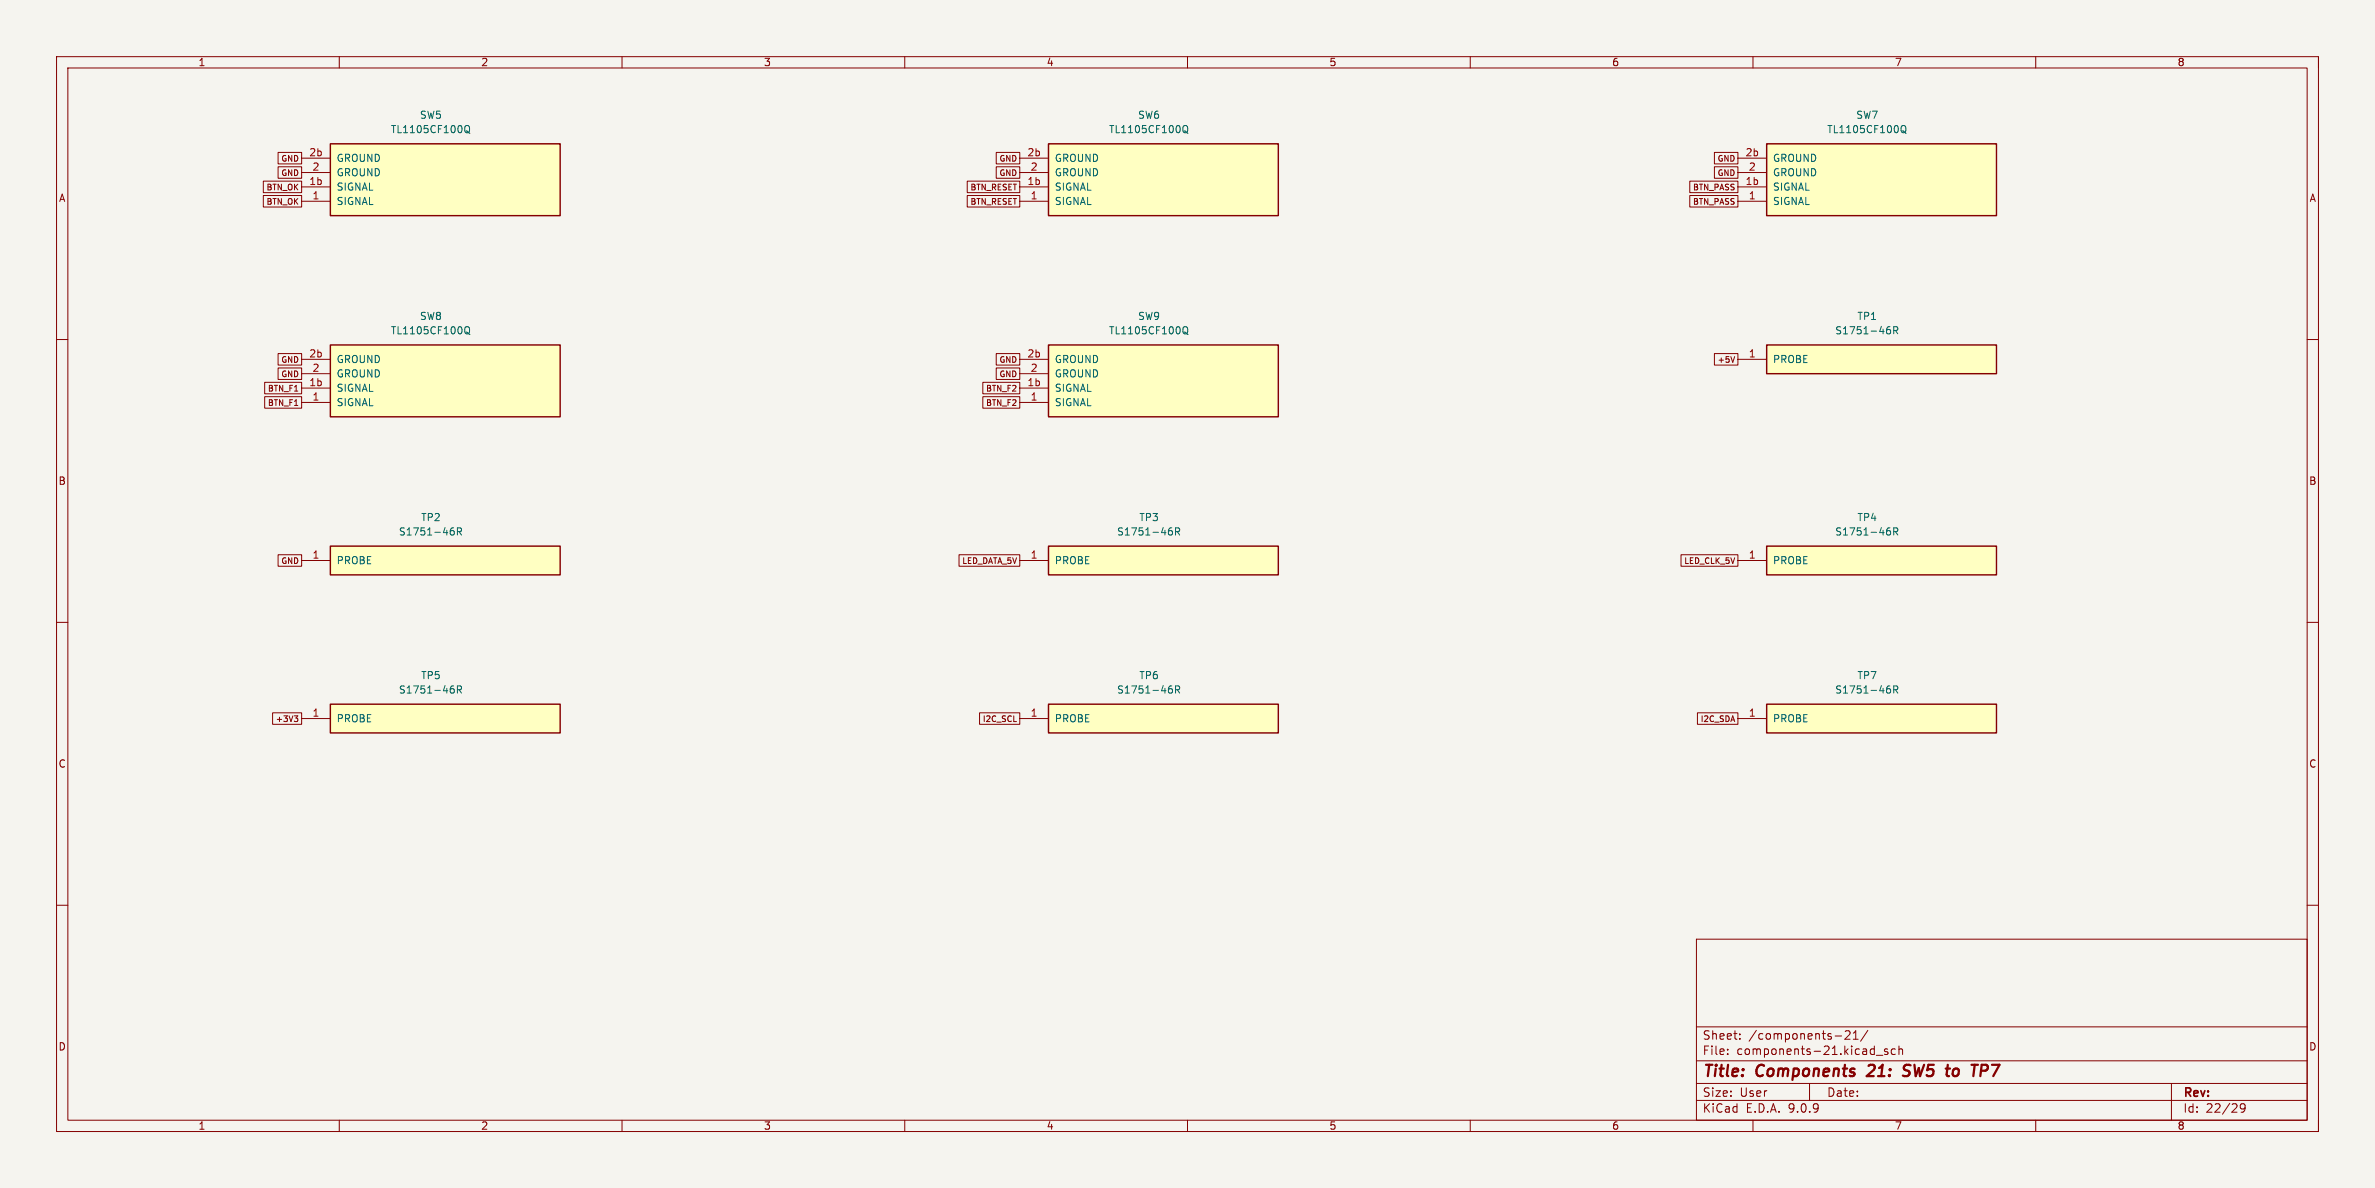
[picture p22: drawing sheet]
<svg xmlns="http://www.w3.org/2000/svg" width="420mm" height="210mm" viewBox="0 0 420 210" stroke-linecap="round" stroke-linejoin="round" font-family="sans-serif">
<defs><g id="words">
<g font-size="2.8" fill="#840000">
<text x="301" y="190.9">Title:</text>
<text x="310.7" y="190.9">Components</text>
<text x="331.2" y="190.9">21:</text>
<text x="338.3" y="190.9">SW5</text>
<text x="346.7" y="190.9">to</text>
<text x="352" y="190.9">TP7</text>
</g>
<g font-size="2.1" fill="#840000">
<text x="301" y="184">Sheet:</text>
<text x="309.2" y="184">/components-21/</text>
<text x="301" y="186.7">File:</text>
<text x="307.1" y="186.7">components-21.kicad_sch</text>
<text x="301" y="196.9">KiCad</text>
<text x="301" y="194.1">Size:</text>
<text x="307.7" y="194.1">User</text>
<text x="308.7" y="196.9">E.D.A.</text>
<text x="316.3" y="196.9">9.0.9</text>
<text x="323" y="194.1">Date:</text>
<text x="386" y="194.3">Rev:</text>
<text x="386" y="196.9">Id:</text>
<text x="390.1" y="196.9">22/29</text>
</g>
<g font-size="1.8" fill="#840000">
<text x="35" y="11.9">1</text>
<text x="85" y="11.9">2</text>
<text x="135" y="11.9">3</text>
<text x="185" y="11.9">4</text>
<text x="235" y="11.9">5</text>
<text x="285" y="11.9">6</text>
<text x="335" y="11.9">7</text>
<text x="385" y="11.9">8</text>
<text x="10.3" y="35.9">A</text>
<text x="408.3" y="35.9">A</text>
<text x="10.3" y="85.9">B</text>
<text x="408.3" y="85.9">B</text>
<text x="10.3" y="135.9">C</text>
<text x="408.3" y="135.9">C</text>
<text x="10.3" y="185.9">D</text>
<text x="408.3" y="185.9">D</text>
<text x="35" y="199.9">1</text>
<text x="85" y="199.9">2</text>
<text x="135" y="199.9">3</text>
<text x="185" y="199.9">4</text>
<text x="235" y="199.9">5</text>
<text x="285" y="199.9">6</text>
<text x="335" y="199.9">7</text>
<text x="385" y="199.9">8</text>
</g>
<g font-size="1.8" fill="#006464">
<text x="69" y="23.7">TL1105CF100Q</text>
<text x="74.2" y="21.2">SW5</text>
<text x="196" y="23.7">TL1105CF100Q</text>
<text x="201.2" y="21.2">SW6</text>
<text x="323" y="23.7">TL1105CF100Q</text>
<text x="328.2" y="21.2">SW7</text>
<text x="59.4" y="28.8">GROUND</text>
<text x="186.4" y="28.8">GROUND</text>
<text x="313.4" y="28.8">GROUND</text>
<text x="59.4" y="31.4">GROUND</text>
<text x="59.4" y="33.9">SIGNAL</text>
<text x="186.4" y="31.4">GROUND</text>
<text x="186.4" y="33.9">SIGNAL</text>
<text x="313.4" y="31.4">GROUND</text>
<text x="313.4" y="33.9">SIGNAL</text>
<text x="59.4" y="36.4">SIGNAL</text>
<text x="186.4" y="36.4">SIGNAL</text>
<text x="313.4" y="36.4">SIGNAL</text>
<text x="69" y="59.3">TL1105CF100Q</text>
<text x="74.2" y="56.8">SW8</text>
<text x="196" y="59.3">TL1105CF100Q</text>
<text x="201.2" y="56.8">SW9</text>
<text x="324.4" y="59.3">S1751-46R</text>
<text x="328.4" y="56.8">TP1</text>
<text x="59.4" y="64.4">GROUND</text>
<text x="186.4" y="64.4">GROUND</text>
<text x="313.4" y="64.4">PROBE</text>
<text x="59.4" y="66.9">GROUND</text>
<text x="59.4" y="69.5">SIGNAL</text>
<text x="186.4" y="66.9">GROUND</text>
<text x="186.4" y="69.5">SIGNAL</text>
<text x="59.4" y="72">SIGNAL</text>
<text x="186.4" y="72">SIGNAL</text>
<text x="70.4" y="94.9">S1751-46R</text>
<text x="74.4" y="92.3">TP2</text>
<text x="197.4" y="94.9">S1751-46R</text>
<text x="201.4" y="92.3">TP3</text>
<text x="324.4" y="94.9">S1751-46R</text>
<text x="328.4" y="92.3">TP4</text>
<text x="59.4" y="99.9">PROBE</text>
<text x="186.4" y="99.9">PROBE</text>
<text x="313.4" y="99.9">PROBE</text>
<text x="70.4" y="122.8">S1751-46R</text>
<text x="74.4" y="120.3">TP5</text>
<text x="197.4" y="122.8">S1751-46R</text>
<text x="201.4" y="120.3">TP6</text>
<text x="324.4" y="122.8">S1751-46R</text>
<text x="328.4" y="120.3">TP7</text>
<text x="59.4" y="127.9">PROBE</text>
<text x="186.4" y="127.9">PROBE</text>
<text x="313.4" y="127.9">PROBE</text>
</g>
<g font-size="1.8" fill="#a90000">
<text x="54.6" y="27.7">2b</text>
<text x="181.6" y="27.7">2b</text>
<text x="308.6" y="27.7">2b</text>
<text x="54.6" y="32.8">1b</text>
<text x="55.2" y="30.2">2</text>
<text x="55.2" y="35.3">1</text>
<text x="181.6" y="32.8">1b</text>
<text x="182.2" y="30.2">2</text>
<text x="182.2" y="35.3">1</text>
<text x="308.6" y="32.8">1b</text>
<text x="309.2" y="30.2">2</text>
<text x="309.2" y="35.3">1</text>
<text x="54.6" y="63.3">2b</text>
<text x="55.2" y="65.8">2</text>
<text x="181.6" y="63.3">2b</text>
<text x="182.2" y="65.8">2</text>
<text x="309.2" y="63.3">1</text>
<text x="54.6" y="68.3">1b</text>
<text x="55.2" y="70.9">1</text>
<text x="181.6" y="68.3">1b</text>
<text x="182.2" y="70.9">1</text>
<text x="55.2" y="98.8">1</text>
<text x="182.2" y="98.8">1</text>
<text x="309.2" y="98.8">1</text>
<text x="55.2" y="126.8">1</text>
<text x="182.2" y="126.8">1</text>
<text x="309.2" y="126.8">1</text>
</g>
<g font-size="1.4" fill="#840000">
<text x="49.6" y="28.8">GND</text>
<text x="176.6" y="28.8">GND</text>
<text x="303.6" y="28.8">GND</text>
<text x="47" y="33.8">BTN_OK</text>
<text x="49.6" y="31.3">GND</text>
<text x="171.5" y="33.8">BTN_RESET</text>
<text x="176.6" y="31.3">GND</text>
<text x="299.3" y="33.8">BTN_PASS</text>
<text x="303.6" y="31.3">GND</text>
<text x="47" y="36.4">BTN_OK</text>
<text x="171.5" y="36.4">BTN_RESET</text>
<text x="299.3" y="36.4">BTN_PASS</text>
<text x="49.6" y="64.3">GND</text>
<text x="176.6" y="64.3">GND</text>
<text x="303.6" y="64.3">+5V</text>
<text x="47.2" y="69.4">BTN_F1</text>
<text x="47.2" y="71.9">BTN_F1</text>
<text x="49.6" y="66.9">GND</text>
<text x="174.2" y="69.4">BTN_F2</text>
<text x="174.2" y="71.9">BTN_F2</text>
<text x="176.6" y="66.9">GND</text>
<text x="49.6" y="99.9">GND</text>
<text x="170" y="99.9">LED_DATA_5V</text>
<text x="297.7" y="99.9">LED_CLK_5V</text>
<text x="48.6" y="127.8">+3V3</text>
<text x="173.7" y="127.8">I2C_SCL</text>
<text x="300.6" y="127.8">I2C_SDA</text>
</g>
</g></defs>
<path d="M0 0h420v210h-420z" fill="#f5f4ef" stroke="#f5f4ef" stroke-width=".18"/>
<g fill="none" stroke="#840000" stroke-width=".18">
<path d="M10 10h400v190h-400zM12 12h396v186h-396zM60 10v2M110 10v2M160 10v2M210 10v2M260 10v2M310 10v2M360 10v2M410 10v2M10 60h2M408 60h2"/>
<path d="M10 110h2M408 110h2M10 160h2M300 166h108v32h-108zM408 160h2M60 198v2M110 198v2M160 198v2M210 198v2M260 198v2M300 194.5h108M300 191.5h108"/>
<path d="M300 187.5h108M300 181.5h108M305.5 186.3v.1M305.5 185.5v.1M307.7 183.6v.1M307.7 182.8v.1M310 198v2M320 191.5v3M324.5 183.1h1.2M326.3 182.3l.6-.1 .2 .1 .1 .3-1 1.1h1M327.7 183.7h.9M327.7 182.6l.5-.4v1.5"/>
<path d="M330.3 182.1l-1.3 2M331.8 186.5h1.2M333.8 185.5l-.3-.1-.3 .2 .1 .2 .5 .2v.3h-.6M335.2 185.5l-.5-.1-.2 .3v.4l.1 .2h.6M335.8 185.5l.2-.1 .4 .1 .1 .9M335.8 184.9v1.5M360 198v2M384 191.5v6.5M397 195.7l-.3 .3h-.2l-.3-.3 .1-.5 .4-.1 .3 .1a.99 .99 0 0 1-.4 1.4h-.3M410 198v2"/>
</g>
<path d="M331.4 189.1l-1.3 1.1h1.2M337.6 190a.85 .85 0 0 1-1.1 .1M337.6 188.2l-.7 .1a.46 .46 0 0 0-.2 .5 .46 .46 0 0 0 .3 .4l.5 .2M345.4 190a.52 .52 0 0 0 .7 .1M346.1 188.9a.62 .62 0 0 0-.7 .4M351.4 188.3l-.9-.1-.3 2M351.4 189.1l-.3 .2h-.8" fill="none" stroke="#840000" stroke-width=".4"/>
<path d="M58.4 61h40.7v12.7h-40.7z" fill="#ffffc2"/>
<path d="M58.4 61h40.7v12.7h-40.7z" fill="none" stroke="#840000" stroke-width=".25"/>
<path d="M53.3 63.5h5.1M53.3 66.1h5.1M53.3 68.6h5.1M53.3 71.1h5.1" fill="none" stroke="#840000" stroke-width=".18"/>
<path d="M82.2 57.9l.3-.2a.43 .43 0 0 1 .5 .5v.4a.43 .43 0 0 1-.3 .4 .43 .43 0 0 1-.5-.2M82.4 58.7l.7 .4" fill="none" stroke="#006464" stroke-width=".18"/>
<path d="M185.4 124.5h40.7v5.1h-40.7z" fill="#ffffc2"/>
<path d="M185.4 124.5h40.7v5.1h-40.7z" fill="none" stroke="#840000" stroke-width=".25"/>
<path d="M180.3 127h5.1" fill="none" stroke="#840000" stroke-width=".18"/>
<path d="M206.9 121.7h.2l.2 .3v.4l-.4 .1M207.2 121.2l-.3 .1M207.9 121.9h.6l.1-.2v-.3l-.7-.2v1.3M208.2 121.9l.4 .6" fill="none" stroke="#006464" stroke-width=".18"/>
<path d="M185.4 96.5h40.7v5.1h-40.7z" fill="#ffffc2"/>
<path d="M185.4 96.5h40.7v5.1h-40.7z" fill="none" stroke="#840000" stroke-width=".25"/>
<path d="M180.3 99.1h5.1" fill="none" stroke="#840000" stroke-width=".18"/>
<path d="M206.9 93.8h.2l.2 .2v.5l-.4 .1M207.2 93.3l-.3 .1M207.9 94l.6-.1 .1-.2v-.3l-.7-.1v1.3M208.2 94l.4 .6" fill="none" stroke="#006464" stroke-width=".18"/>
<path d="M58.4 124.5h40.7v5.1h-40.7z" fill="#ffffc2"/>
<path d="M58.4 124.5h40.7v5.1h-40.7z" fill="none" stroke="#840000" stroke-width=".25"/>
<path d="M53.3 127h5.1" fill="none" stroke="#840000" stroke-width=".18"/>
<path d="M79.9 121.7h.2l.2 .3v.4l-.4 .1M80.2 121.2l-.3 .1M80.9 121.9h.6l.1-.2v-.3l-.7-.2v1.3M81.2 121.9l.4 .6" fill="none" stroke="#006464" stroke-width=".18"/>
<path d="M58.4 96.5h40.7v5.1h-40.7z" fill="#ffffc2"/>
<path d="M58.4 96.5h40.7v5.1h-40.7z" fill="none" stroke="#840000" stroke-width=".25"/>
<path d="M53.3 99.1h5.1" fill="none" stroke="#840000" stroke-width=".18"/>
<path d="M79.9 93.8h.2l.2 .2v.5l-.4 .1M80.2 93.3l-.3 .1M80.9 94l.6-.1 .1-.2v-.3l-.7-.1v1.3M81.2 94l.4 .6" fill="none" stroke="#006464" stroke-width=".18"/>
<path d="M312.4 124.5h40.7v5.1h-40.7z" fill="#ffffc2"/>
<path d="M312.4 124.5h40.7v5.1h-40.7z" fill="none" stroke="#840000" stroke-width=".25"/>
<path d="M307.3 127h5.1" fill="none" stroke="#840000" stroke-width=".18"/>
<path d="M333.9 121.7h.2l.2 .3v.4l-.4 .1M334.2 121.2l-.3 .1M334.9 121.9h.6l.1-.2v-.3l-.7-.2v1.3M335.2 121.9l.4 .6" fill="none" stroke="#006464" stroke-width=".18"/>
<path d="M312.4 96.5h40.7v5.1h-40.7z" fill="#ffffc2"/>
<path d="M312.4 96.5h40.7v5.1h-40.7z" fill="none" stroke="#840000" stroke-width=".25"/>
<path d="M307.3 99.1h5.1" fill="none" stroke="#840000" stroke-width=".18"/>
<path d="M333.9 93.8h.2l.2 .2v.5l-.4 .1M334.2 93.3l-.3 .1M334.9 94l.6-.1 .1-.2v-.3l-.7-.1v1.3M335.2 94l.4 .6" fill="none" stroke="#006464" stroke-width=".18"/>
<path d="M312.4 61h40.7v5.1h-40.7z" fill="#ffffc2"/>
<path d="M312.4 61h40.7v5.1h-40.7z" fill="none" stroke="#840000" stroke-width=".25"/>
<path d="M307.3 63.5h5.1" fill="none" stroke="#840000" stroke-width=".18"/>
<path d="M333.9 58.2h.2l.2 .3v.4l-.4 .1M334.2 57.7l-.3 .1M334.9 58.4h.6l.1-.2v-.3l-.7-.2v1.3M335.2 58.4l.4 .6" fill="none" stroke="#006464" stroke-width=".18"/>
<path d="M185.4 61h40.7v12.7h-40.7z" fill="#ffffc2"/>
<path d="M185.4 61h40.7v12.7h-40.7z" fill="none" stroke="#840000" stroke-width=".25"/>
<path d="M180.3 63.5h5.1M180.3 66.1h5.1M180.3 68.6h5.1M180.3 71.1h5.1" fill="none" stroke="#840000" stroke-width=".18"/>
<path d="M209.2 57.9l.3-.2a.43 .43 0 0 1 .5 .5v.4a.43 .43 0 0 1-.3 .4 .43 .43 0 0 1-.5-.2M209.4 58.7l.7 .4" fill="none" stroke="#006464" stroke-width=".18"/>
<path d="M312.4 25.4h40.7v12.7h-40.7z" fill="#ffffc2"/>
<path d="M312.4 25.4h40.7v12.7h-40.7z" fill="none" stroke="#840000" stroke-width=".25"/>
<path d="M307.3 28h5.1M307.3 30.5h5.1M307.3 33h5.1M307.3 35.6h5.1" fill="none" stroke="#840000" stroke-width=".18"/>
<path d="M336.2 22.4l.3-.2a.43 .43 0 0 1 .5 .4v.4a.43 .43 0 0 1-.3 .5 .43 .43 0 0 1-.5-.2M336.4 23.2l.7 .4" fill="none" stroke="#006464" stroke-width=".18"/>
<path d="M185.4 25.4h40.7v12.7h-40.7z" fill="#ffffc2"/>
<path d="M185.4 25.4h40.7v12.7h-40.7z" fill="none" stroke="#840000" stroke-width=".25"/>
<path d="M180.3 28h5.1M180.3 30.5h5.1M180.3 33h5.1M180.3 35.6h5.1" fill="none" stroke="#840000" stroke-width=".18"/>
<path d="M209.2 22.4l.3-.2a.43 .43 0 0 1 .5 .4v.4a.43 .43 0 0 1-.3 .5 .43 .43 0 0 1-.5-.2M209.4 23.2l.7 .4" fill="none" stroke="#006464" stroke-width=".18"/>
<path d="M58.4 25.4h40.7v12.7h-40.7z" fill="#ffffc2"/>
<path d="M58.4 25.4h40.7v12.7h-40.7z" fill="none" stroke="#840000" stroke-width=".25"/>
<g fill="none" stroke="#840000" stroke-width=".18">
<path d="M46.6 32h6.7v2.1h-6.7zM46.6 34.6h6.7v2h-6.7zM49.2 26.9h4.1v2.1h-4.1zM49.2 29.5h4.1v2h-4.1zM53.3 28h5.1M53.3 30.5h5.1M53.3 33h5.1M53.3 35.6h5.1M171 32h9.3v2.1h-9.3zM171 34.6h9.3v2h-9.3zM176.2 26.9h4.1v2.1h-4.1zM176.2 29.5h4.1v2h-4.1z"/>
<path d="M298.8 34.6h8.5v2h-8.5zM298.8 32h8.5v2.1h-8.5zM303.2 29.5h4.1v2h-4.1zM303.2 26.9h4.1v2.1h-4.1zM46.8 67.6h6.5v2h-6.5zM46.8 70.1h6.5v2.1h-6.5zM49.2 65h4.1v2.1h-4.1zM49.2 62.5h4.1v2h-4.1zM173.8 67.6h6.5v2h-6.5zM173.8 70.1h6.5v2.1h-6.5zM176.2 65h4.1v2.1h-4.1zM176.2 62.5h4.1v2h-4.1z"/>
<path d="M303.2 62.5h4.1v2h-4.1zM306.8 63l-.4 1.1M49.2 98.1h4.1v2h-4.1zM169.6 98.1h10.7v2h-10.7zM297.3 98.1h10v2h-10zM48.2 126h5.1v2h-5.1zM52 126.5h.7l-.4 .4 .3 .1 .1 .4-.2 .2h-.3M173.2 126h7.1v2h-7.1zM300.2 126h7.1v2h-7.1z"/>
</g>
<path d="M82.2 22.4l.3-.2a.43 .43 0 0 1 .5 .4v.4a.43 .43 0 0 1-.3 .5 .43 .43 0 0 1-.5-.2M82.4 23.2l.7 .4" fill="none" stroke="#006464" stroke-width=".18"/>
<use href="#words"/>
</svg>
